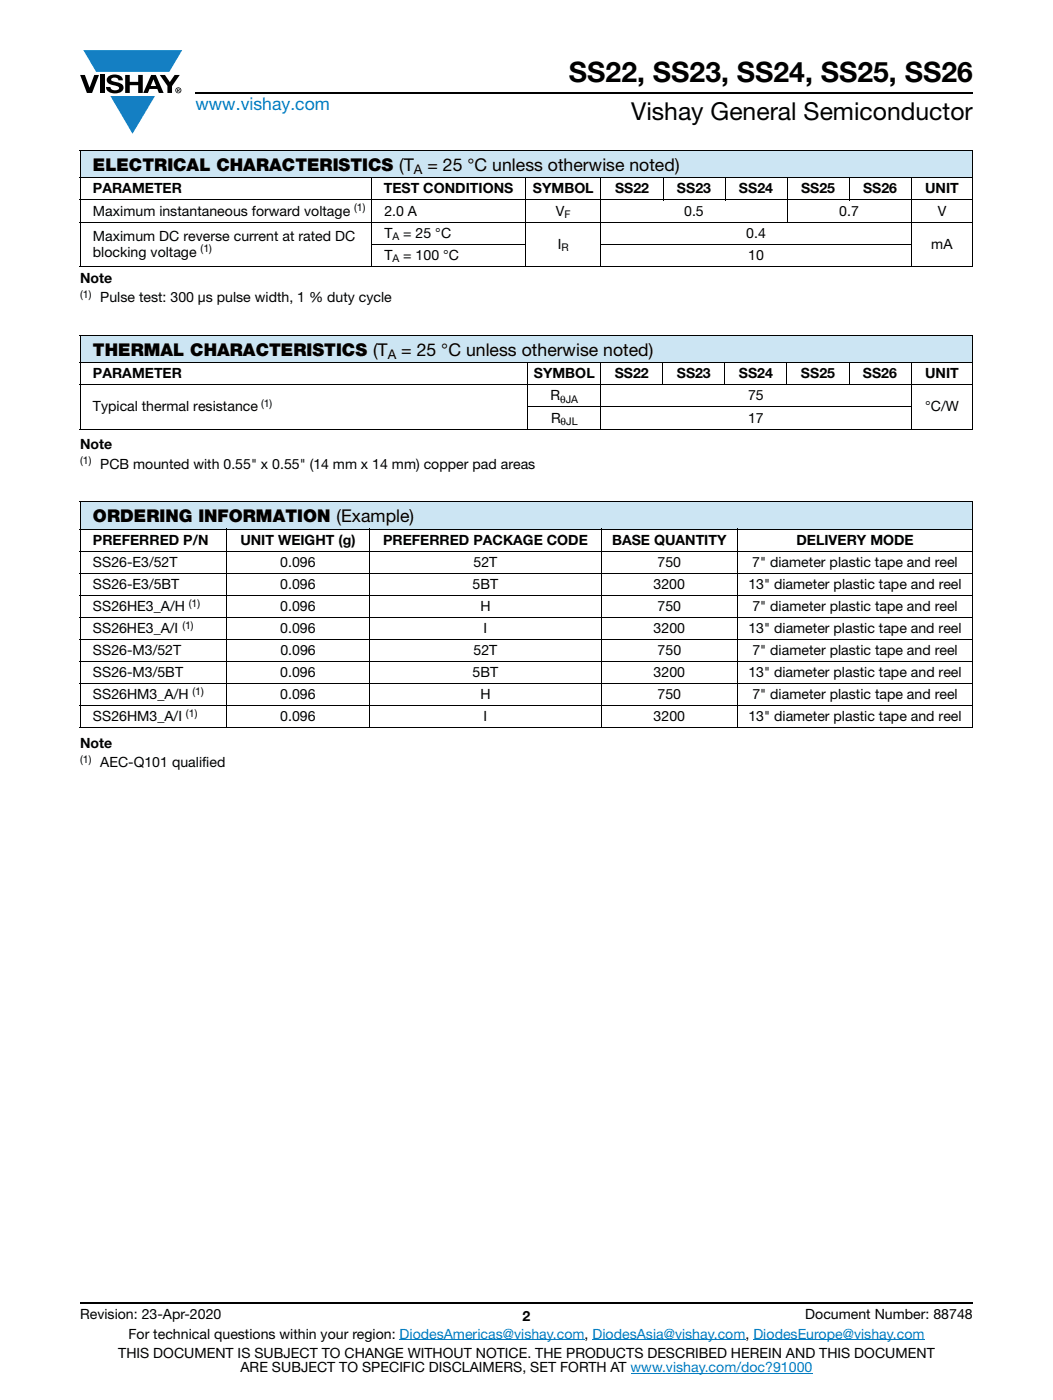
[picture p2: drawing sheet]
<svg xmlns="http://www.w3.org/2000/svg" width="210mm" height="279mm" viewBox="0 0 210 279" stroke-linecap="round" stroke-linejoin="round" font-family="sans-serif">
<defs><g id="words">
<text font-size="5.6" x="113.5" y="16.4">SS22, SS23, SS24, SS25, SS26</text>
<text font-size="4.9" x="125.9" y="23.9">Vishay General Semiconductor</text>
<text font-size="3.5" fill="#007ec4" x="39" y="22">www.vishay.com</text>
<g font-size="3.5">
<text x="18.5" y="34.1">ELECTRICAL CHARACTERISTICS (T</text>
<text x="85.2" y="34.1">= 25 °C unless otherwise noted)</text>
<text x="18.5" y="71">THERMAL CHARACTERISTICS (T</text>
<text x="80" y="71">= 25 °C unless otherwise noted)</text>
<text x="18.5" y="104.2">ORDERING INFORMATION (Example)</text>
</g>
<g font-size="2.8">
<text x="18.5" y="38.6">PARAMETER</text>
<text x="76.5" y="38.6">TEST CONDITIONS</text>
<text x="106.3" y="38.6">SYMBOL</text>
<text x="122.6" y="38.6">SS22</text>
<text x="135" y="38.6">SS23</text>
<text x="147.4" y="38.6">SS24</text>
<text x="159.7" y="38.6">SS25</text>
<text x="172.1" y="38.6">SS26</text>
<text x="184.5" y="38.6">UNIT</text>
<text x="18.5" y="43">Maximum instantaneous forward voltage</text>
<text x="76.6" y="43">2.0 A</text>
<text x="76.6" y="47.4">T</text>
<text x="80.4" y="47.4">= 25 °C</text>
<text x="110.9" y="43">V</text>
<text x="136.4" y="43">0.5</text>
<text x="148.8" y="47.4">0.4</text>
<text x="167.4" y="43">0.7</text>
<text x="187" y="43">V</text>
<text x="18.5" y="48.1">Maximum DC reverse current at rated DC</text>
<text x="18.5" y="51.2">blocking voltage</text>
<text x="76.6" y="51.8">T</text>
<text x="80.4" y="51.8">= 100 °C</text>
<text x="111.3" y="49.6">I</text>
<text x="149.2" y="51.8">10</text>
<text x="185.7" y="49.6">mA</text>
<text x="16" y="56.4">Note</text>
<text x="20" y="60.3">Pulse test: 300 μs pulse width, 1 % duty cycle</text>
<text x="18.5" y="75.5">PARAMETER</text>
<text x="106.5" y="75.5">SYMBOL</text>
<text x="122.6" y="75.5">SS22</text>
<text x="135" y="75.5">SS23</text>
<text x="147.3" y="75.5">SS24</text>
<text x="159.7" y="75.5">SS25</text>
<text x="172.1" y="75.5">SS26</text>
<text x="184.5" y="75.5">UNIT</text>
<text x="18.5" y="82.1">Typical thermal resistance</text>
<text x="109.8" y="79.9">R</text>
<text x="149.2" y="79.9">75</text>
<text x="184.5" y="82.1">°C/W</text>
<text x="16" y="89.6">Note</text>
<text x="109.9" y="84.3">R</text>
<text x="149.2" y="84.3">17</text>
<text x="20" y="93.5">PCB mounted with 0.55&quot; x 0.55&quot; (14 mm x 14 mm) copper pad areas</text>
<text x="18.5" y="108.7">PREFERRED P/N</text>
<text x="18.5" y="113.1">SS26-E3/52T</text>
<text x="47.9" y="108.7">UNIT WEIGHT (g)</text>
<text x="55.9" y="113.1">0.096</text>
<text x="76.4" y="108.7">PREFERRED PACKAGE CODE</text>
<text x="94.4" y="113.1">52T</text>
<text x="122.1" y="108.7">BASE QUANTITY</text>
<text x="131.1" y="113.1">750</text>
<text x="150" y="113.1">7&quot; diameter plastic tape and reel</text>
<text x="158.8" y="108.7">DELIVERY MODE</text>
<text x="18.5" y="117.5">SS26-E3/5BT</text>
<text x="55.9" y="117.5">0.096</text>
<text x="94.2" y="117.5">5BT</text>
<text x="130.3" y="117.5">3200</text>
<text x="149.2" y="117.5">13&quot; diameter plastic tape and reel</text>
<text x="18.5" y="121.9">SS26HE3_A/H</text>
<text x="55.9" y="121.9">0.096</text>
<text x="95.8" y="121.9">H</text>
<text x="131.1" y="121.9">750</text>
<text x="150" y="121.9">7&quot; diameter plastic tape and reel</text>
<text x="18.5" y="126.4">SS26HE3_A/I</text>
<text x="18.5" y="130.8">SS26-M3/52T</text>
<text x="55.9" y="126.4">0.096</text>
<text x="55.9" y="130.8">0.096</text>
<text x="94.4" y="130.8">52T</text>
<text x="96.4" y="126.4">I</text>
<text x="130.3" y="126.4">3200</text>
<text x="131.1" y="130.8">750</text>
<text x="149.3" y="126.4">13&quot; diameter plastic tape and reel</text>
<text x="150" y="130.8">7&quot; diameter plastic tape and reel</text>
<text x="18.5" y="135.2">SS26-M3/5BT</text>
<text x="55.9" y="135.2">0.096</text>
<text x="94.3" y="135.2">5BT</text>
<text x="130.3" y="135.2">3200</text>
<text x="149.2" y="135.2">13&quot; diameter plastic tape and reel</text>
<text x="18.5" y="139.6">SS26HM3_A/H</text>
<text x="18.5" y="144">SS26HM3_A/I</text>
<text x="55.9" y="139.6">0.096</text>
<text x="55.9" y="144">0.096</text>
<text x="95.8" y="139.6">H</text>
<text x="96.4" y="144">I</text>
<text x="130.3" y="144">3200</text>
<text x="131.1" y="139.6">750</text>
<text x="149.3" y="144">13&quot; diameter plastic tape and reel</text>
<text x="150" y="139.6">7&quot; diameter plastic tape and reel</text>
<text x="16" y="149.3">Note</text>
<text x="20" y="153.1">AEC-Q101 qualified</text>
<text x="16" y="263.3">Revision: 23-Apr-2020</text>
<text x="104.2" y="263.6">2</text>
<text x="160.6" y="263.3">Document Number: 88748</text>
<text x="25.6" y="267.1">For technical questions within your region: DiodesAmericas@vishay.com, DiodesAsia@vishay.com, DiodesEurope@vishay.com</text>
<text x="23.6" y="271">THIS DOCUMENT IS SUBJECT TO CHANGE WITHOUT NOTICE. THE PRODUCTS DESCRIBED HEREIN AND THIS DOCUMENT</text>
<text x="48" y="273.8">ARE SUBJECT TO SPECIFIC DISCLAIMERS, SET FORTH AT www.vishay.com/doc?91000</text>
</g>
<g font-size="2.6">
<text x="82.5" y="34.7">A</text>
<text x="77.3" y="71.6">A</text>
</g>
<g font-size="2.1">
<text x="70.6" y="42.2">(1)</text>
<text x="78.3" y="47.9">A</text>
<text x="112.6" y="43.5">F</text>
<text x="40" y="50.4">(1)</text>
<text x="78.3" y="52.4">A</text>
<text x="112" y="50.2">R</text>
<text x="16" y="59.5">(1)</text>
<text x="52" y="81.3">(1)</text>
<text x="111.7" y="80.4">θJA</text>
<text x="111.8" y="84.8">θJL</text>
<text x="16" y="92.7">(1)</text>
<text x="36.4" y="125.5">(1)</text>
<text x="37.7" y="121.1">(1)</text>
<text x="37.1" y="143.1">(1)</text>
<text x="38.4" y="138.7">(1)</text>
<text x="16" y="152.3">(1)</text>
</g>
</g></defs>
<g fill="#147fc3">
<path d="M16.6 10h19.7l-2.5 4.3h-1.2h-13.4z"/>
<path d="M22 19.2h8.9l-4.5 7.5z"/>
</g>
<g fill="#000">
<path d="M16 15h.9l1 2.5 .9-2.5h.9l-1.3 3.6h-1.1zM19.9 15h.9v3.6h-.9zM21.6 15.3a2.1 2.1 0 0 1 2.8 .3l.1 .4h-.9a.79 .79 0 0 0-.7-.5 .79 .79 0 0 0-.7 .4l.2 .3 1 .2a1.08 1.08 0 0 1 1.2 1 1.08 1.08 0 0 1-1.1 1.2 1.73 1.73 0 0 1-2.4-1.2h.9a.96 .96 0 0 0 .8 .6 .96 .96 0 0 0 1-.4 1.31 1.31 0 0 0-1.3-.6 1.03 1.03 0 0 1-1-.6 1.03 1.03 0 0 1 .1-1.1zM25 15h.9v1.3h1.7v-1.3h.9v3.6h-.9v-1.6h-1.7v1.6h-.9zM31.9 15h1l1 1.4 .9-1.4h1l-1.5 2.2v1.4h-.9v-1.4z"/>
<path d="M30.6 15.8l.5 1.4h-1zM30.1 15l-1.5 3.6h.9l.3-.8h1.6l.3 .8h.9l-1.5-3.6z"/>
<path d="M35.5 17.8h.2v.2h-.2zM35.3 17.7v.7h.2v-.3l.3 .3-.1-.3 .1-.2v-.2z"/>
<path d="M35.1 18a.46 .46 0 0 1 .9 0 .46 .46 0 0 1-.9 0zM35 18a.6 .6 0 0 0 1.2 0 .6 .6 0 0 0-1.2 0z"/>
</g>
<path d="M39 18.6h155M16 260h178" fill="none" stroke="#000" stroke-width=".36"/>
<path d="M79.7 267.4h36.9M118.2 267.4h30.5M125.8 274h36.2M150.2 267.4h34.2" fill="none" stroke="#007ec4" stroke-width=".2"/>
<g fill="#cce5f3">
<path d="M16 30h178v5.5h-178z"/>
<path d="M16 66.9h178v5.5h-178z"/>
<path d="M16 100.1h178v5.5h-178z"/>
</g>
<g fill="none" stroke="#000" stroke-width=".2">
<path d="M15.9 30h178.2M15.9 35.5h178.2M15.9 39.9h178.2M16 30.1v23M74.1 35.4v17.8M104.8 35.4v17.8M119.8 35.4v17.8M132.2 35.4v4.6M144.6 35.4v4.6M157 35.4v9M169.3 35.4v4.6M181.7 35.4v17.8"/>
<path d="M194 30.1v23M15.9 44.3h178.2M15.9 53.1h178.2M74 48.7h30.9M119.8 48.7h62M15.9 66.9h178.2M15.9 72.4h178.2M15.9 76.8h178.2M16 67v18.5M105.3 72.3v13.4M119.8 72.3v13.4M132.2 72.3v4.6"/>
<path d="M144.5 72.3v4.6M156.9 72.3v4.6M169.3 72.3v4.6M181.7 72.3v13.4M194 67v18.5M15.9 85.6h178.2M105.2 81.2h76.6M15.9 100.1h178.2M15.9 105.6h178.2M15.9 110h178.2M15.9 114.4h178.2M15.9 118.8h178.2"/>
<path d="M16 100.2v45M45.1 105.5v39.9M73.7 105.5v39.9M119.9 105.5v39.9M147 105.5v39.9M194 100.2v45M15.9 123.2h178.2M15.9 127.6h178.2M15.9 132h178.2M15.9 136.4h178.2M15.9 140.9h178.2M15.9 145.3h178.2"/>
</g>
<use href="#words"/>
</svg>
